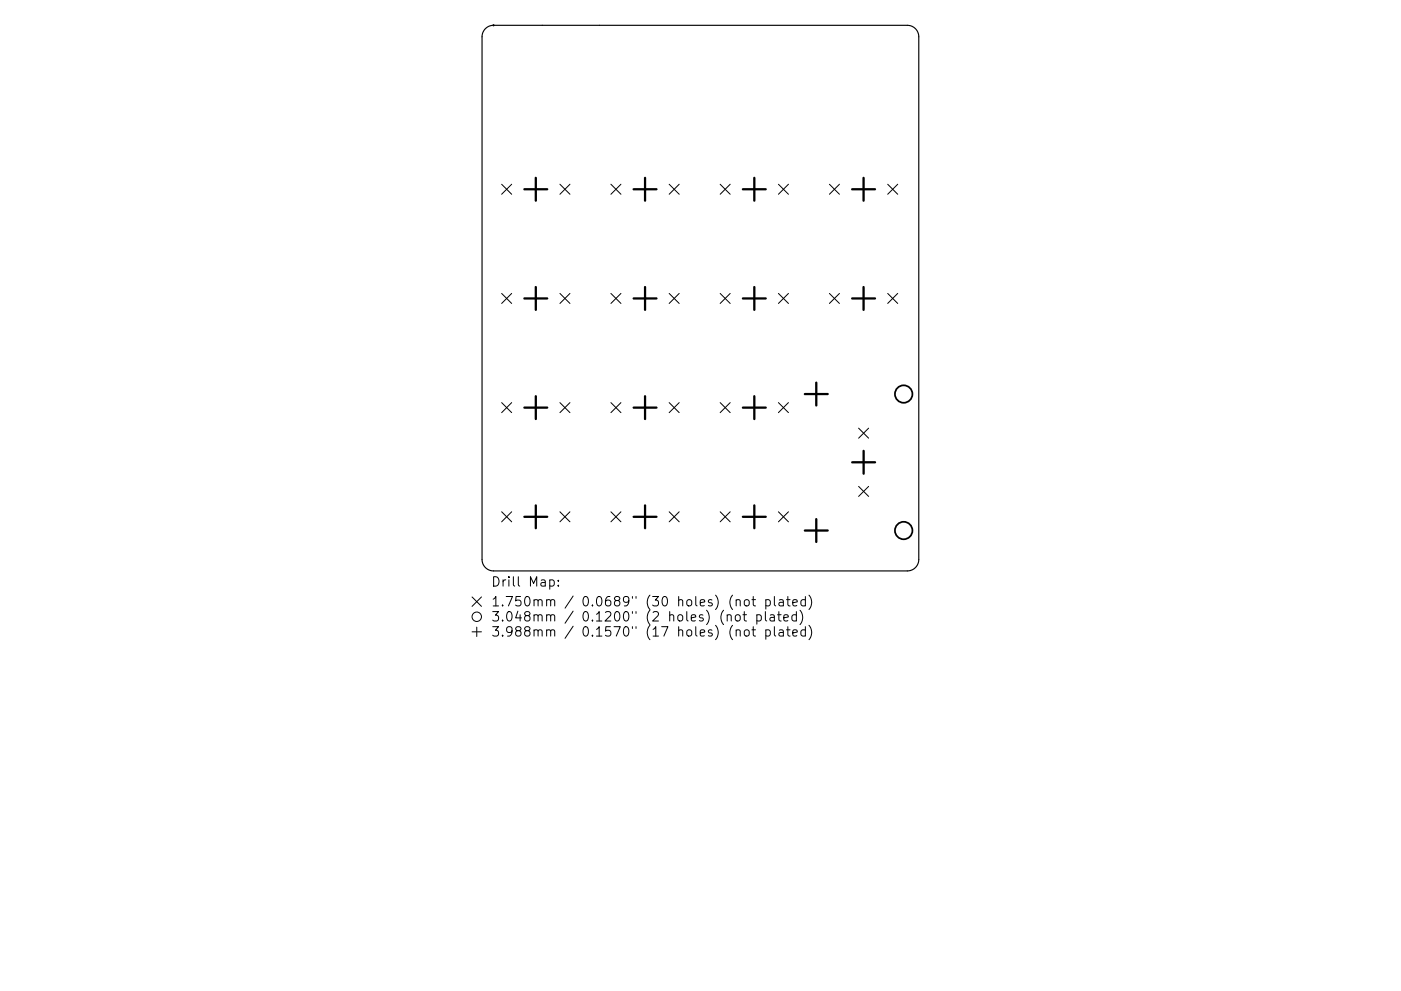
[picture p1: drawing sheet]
<svg xmlns="http://www.w3.org/2000/svg" width="297mm" height="210mm" viewBox="0 0 297 210" stroke-linecap="round" stroke-linejoin="round" font-family="sans-serif">
<defs><g id="words">
<g font-size="2.8">
<text x="104.1" y="124.5">Drill Map:</text>
<text x="104.1" y="128.7">1.750mm / 0.0689&quot; (30 holes) (not plated)</text>
<text x="104.1" y="131.9">3.048mm / 0.1200&quot; (2 holes) (not plated)</text>
<text x="104.1" y="135.1">3.988mm / 0.1570&quot; (17 holes) (not plated)</text>
</g>
</g></defs>
<path d="M102.9 6.1l.9-.6 .8-.1h87.8a2.43 2.43 0 0 1 2.4 2.4v110.9a2.43 2.43 0 0 1-2.4 2.4h-87.8a2.43 2.43 0 0 1-2.4-2.4v-110.9l.1-.8z" fill="none" stroke="#000" stroke-width=".24"/>
<circle cx="104.6" cy="5.4" r=".12" fill="#000" stroke="#000" stroke-width=".21"/>
<g fill="none" stroke="#000" stroke-width=".21">
<path d="M106.4 39.1l2.1 2.1M108.5 39.1l-2.1 2.1M118.7 39.1l2.1 2.1M120.8 39.1l-2.1 2.1M129.5 39.1l2.2 2.1M131.7 39.1l-2.2 2.1M141.9 39.1l2.1 2.1M144 39.1l-2.1 2.1M152.7 39.1l2.1 2.1M154.8 39.1l-2.1 2.1M165 39.1l2.2 2.1M167.2 39.1l-2.2 2.1"/>
<path d="M175.9 39.1l2.1 2.1M178 39.1l-2.1 2.1M188.2 39.1l2.1 2.1M190.3 39.1l-2.1 2.1M106.4 62.3l2.1 2.1M108.5 62.3l-2.1 2.1M118.7 62.3l2.1 2.1M120.8 62.3l-2.1 2.1M129.5 62.3l2.2 2.1M131.7 62.3l-2.2 2.1M141.9 62.3l2.1 2.1M144 62.3l-2.1 2.1"/>
<path d="M152.7 62.3l2.1 2.1M154.8 62.3l-2.1 2.1M165 62.3l2.2 2.1M167.2 62.3l-2.2 2.1M175.9 62.3l2.1 2.1M178 62.3l-2.1 2.1M188.2 62.3l2.1 2.1M190.3 62.3l-2.1 2.1M106.4 85.4l2.1 2.1M108.5 85.4l-2.1 2.1M118.7 85.4l2.1 2.1M120.8 85.4l-2.1 2.1"/>
<path d="M129.5 85.4l2.2 2.1M131.7 85.4l-2.2 2.1M141.9 85.4l2.1 2.1M144 85.4l-2.1 2.1M152.7 85.4l2.1 2.1M154.8 85.4l-2.1 2.1M165 85.4l2.2 2.1M167.2 85.4l-2.2 2.1M182 90.8l2.2 2.2M184.2 90.8l-2.2 2.2M106.4 108.6l2.1 2.1M108.5 108.6l-2.1 2.1"/>
<path d="M118.7 108.6l2.1 2.1M120.8 108.6l-2.1 2.1M129.5 108.6l2.2 2.1M131.7 108.6l-2.2 2.1M141.9 108.6l2.1 2.1M144 108.6l-2.1 2.1M152.7 108.6l2.1 2.1M154.8 108.6l-2.1 2.1M165 108.6l2.2 2.1M167.2 108.6l-2.2 2.1M182 103.2l2.2 2.1M184.2 103.2l-2.2 2.1"/>
<path d="M100.1 126.7l2 2M100.1 134.1h2M101.1 133.1v2M102.1 126.7l-2 2M116.6 123.1l.5-.1 .4 .4v.6l-.2 .3h-.7M118.4 124.2v.2M118.4 123.1v.2M154.2 130.6a.5 .5 0 0 1 .8 .1v1.1M156 130.6a.54 .54 0 0 1 .5-.2 .54 .54 0 0 1 .4 .4v.6a.54 .54 0 0 1-.5 .4 .54 .54 0 0 1-.5-.4zM156.1 127.4l.3-.2 .4 .1 .1 1.3M156.1 133.8a.5 .5 0 0 1 .8 .1v1.1M157.5 130.4h.8"/>
<path d="M157.8 129.8v1.7l.1 .2 .4 .1M157.9 127.4l.3-.2a.54 .54 0 0 1 .6 .4v.6a.54 .54 0 0 1-.5 .4 .54 .54 0 0 1-.5-.4zM157.9 133.8a.54 .54 0 0 1 .5-.2 .54 .54 0 0 1 .4 .4v.6a.54 .54 0 0 1-.5 .4 .54 .54 0 0 1-.5-.4zM159.4 127.2h.8M159.4 133.6h.8M159.7 126.6v1.7l.1 .2 .4 .1M159.7 133v1.7l.1 .2 .4 .1M160.5 130.5l.5-.1 .4 .4v.6l-.2 .3h-.7M160.5 130.4v2M162.3 129.8v1.7l.3 .3M162.4 127.3l.5-.1 .4 .4v.6l-.2 .3h-.7M162.4 133.7l.5-.1 .4 .4v.6l-.2 .3h-.7"/>
<path d="M162.4 127.2v2M162.4 133.6v2M163.3 130.5h.8l.1 1.3M164.2 126.6v1.7l.3 .3M164.2 130.9l-.7 .1a.39 .39 0 0 0-.3 .4 .39 .39 0 0 0 .3 .4l.7-.1M164.2 133v1.7l.3 .3M164.8 130.4h.8M165.1 129.8v1.7l.1 .2 .4 .1M165.2 127.3h.8l.1 1.3M165.2 133.7h.8l.1 1.3M166.1 127.7l-.7 .1a.39 .39 0 0 0-.3 .4 .39 .39 0 0 0 .3 .4l.7-.1M166.1 134.1l-.7 .1a.39 .39 0 0 0-.3 .4 .39 .39 0 0 0 .3 .4l.7-.1"/>
<path d="M166.2 131.1l.9-.2-.1-.4-.5-.1-.3 .3 .1 1h.7M166.8 127.2h.7M166.8 133.6h.7M167 126.6v1.7l.1 .2 .4 .1M167 133v1.7l.1 .2 .4 .1M168.1 127.9l.9-.2-.1-.4-.5-.1-.3 .3 .1 1h.7M168.1 134.3l.9-.2-.1-.4-.5-.1-.3 .3 .1 1h.7M168.8 130.5l-.5-.1-.4 .4v.6l.2 .3h.7M168.8 129.8v2M169.6 129.5a2.29 2.29 0 0 1 0 3M170.8 127.3l-.6-.1-.4 .4v.6l.2 .3h.8M170.8 133.7l-.6-.1-.4 .4v.6l.2 .3h.8"/>
<path d="M170.8 126.6v2M170.8 133v2M171.5 126.3a2.29 2.29 0 0 1 0 3M171.5 132.7a2.29 2.29 0 0 1 0 3"/>
<circle cx="101.1" cy="130.9" r="1"/>
</g>
<g fill="none" stroke="#000" stroke-width=".37">
<circle cx="191.6" cy="83.6" r="1.85"/>
<circle cx="191.6" cy="112.6" r="1.85"/>
</g>
<g fill="none" stroke="#000" stroke-width=".48">
<path d="M113.6 37.7v4.9M136.8 37.7v4.9M159.9 37.7v4.9M183.1 37.7v4.9M111.2 40.2h4.8M134.3 40.2h4.9M157.5 40.2h4.9M180.7 40.2h4.8M111.2 63.3h4.8M113.6 60.9v4.8M134.3 63.3h4.9M136.8 60.9v4.8"/>
<path d="M157.5 63.3h4.9M159.9 60.9v4.8M180.7 63.3h4.8M183.1 60.9v4.8M111.2 86.5h4.8M113.6 84.1v4.8M134.3 86.5h4.9M136.8 84.1v4.8M157.5 86.5h4.9M159.9 84.1v4.8M170.6 83.6h4.9M173.1 81.2v4.8"/>
<path d="M180.7 98.1h4.8M183.1 95.7v4.8M111.2 109.6h4.8M113.6 107.2v4.9M134.3 109.6h4.9M136.8 107.2v4.9M157.5 109.6h4.9M159.9 107.2v4.9M170.6 112.6h4.9M173.1 110.1v4.9"/>
</g>
<use href="#words"/>
</svg>
